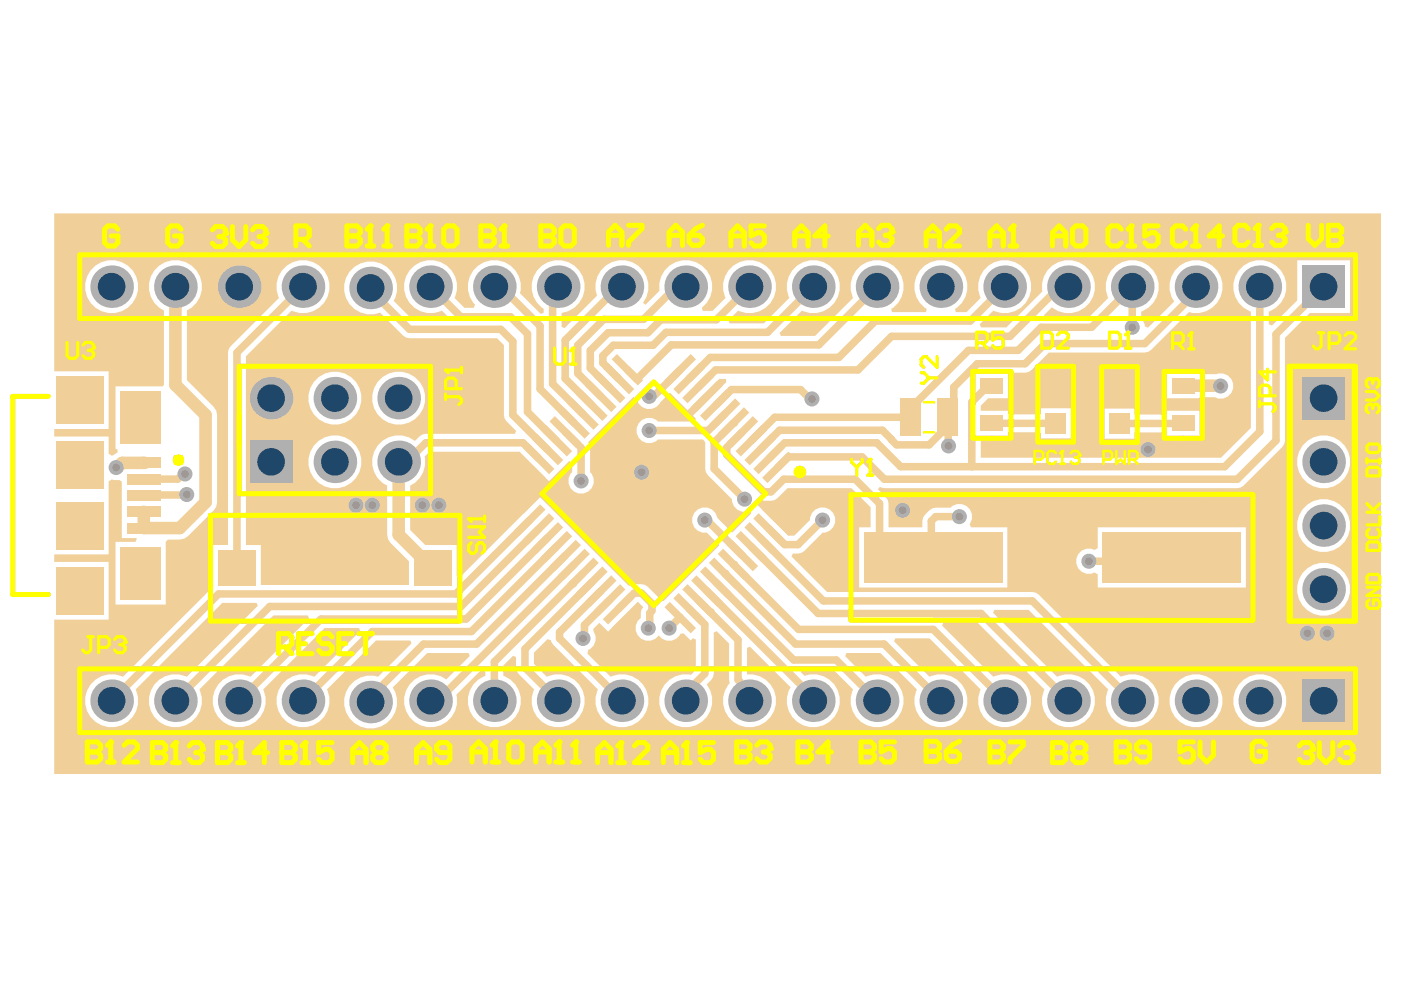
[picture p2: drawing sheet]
<svg xmlns="http://www.w3.org/2000/svg" width="297mm" height="210mm" viewBox="0 0 297 210" stroke-linecap="round" stroke-linejoin="round" font-family="sans-serif">
<g fill="#f0cf99">
<path d="M90 96.8l1.1-1h19l6.3 6.2 4.3-4.2 .6 .2v2.1a2.68 2.68 0 0 0 0 3.8 2.68 2.68 0 0 0 3.8 0 2.68 2.68 0 0 0 0-3.8v-5.2l-.1-.7-.3-.4 9.6-9.6 .7 .3a2.67 2.67 0 0 0 2.2 2.2 2.67 2.67 0 0 0 2.8-1.5l2-1.9 3.8 3.7 6.7-6.7h1.4l.1 .8-7.1 7 .6 .7-.2 .6h-7.8a2.68 2.68 0 0 0-3.8 0 2.68 2.68 0 0 0 0 3.8 2.68 2.68 0 0 0 3.8 0h9.6l.4 .6v5.6l.2 .7 .4 .6 5.1 5.2a2.6 2.6 0 0 0 3.7 2.4l.4 .6-4.1 4-3.1-3.1a2.7 2.7 0 0 0-3.1-2.2 2.7 2.7 0 0 0-2.2 3.1 2.7 2.7 0 0 0 3.1 2.2l2.6 2.7-11.8 11.8-.7-.1-.4-.7-2.3-2.2a3.9 3.9 0 0 0-3.9-.2l-18.9-18.8-17 17-.7-.2v-6.6h-6.6l-3.2-3.2v-9.4a5.5 5.5 0 0 0 3-6.2z"/>
<path d="M11.5 45.2h281.3v118.9h-281.3v-32.7h11.5v-12.3h-11.5v-1.6h11.5v-15.4l.7-.5 .4 .2 1.2-.1 .5 .4v12h3.1l.1 .1-.3 .7h-4.2v13.3h10.6v-13.3l.5-.5h2.5l.9-.2 .8-.5 5.5-5.5 .5-.8 .2-.9v-18.5l-.2-.9-.5-.8-5.7-5.7v-14.8a5.6 5.6 0 0 0 2-8.5 5.6 5.6 0 0 0-8.8 0 5.6 5.6 0 0 0 1.9 8.5v15.8l-.2 .3h-10v13.3h.4l.1 .7-1.3 .7-.7-.4v-3.6h-11.5v-1.6h11.5v-12.3h-11.5zM18 60.8a5.7 5.7 0 0 0 11.3 0 5.7 5.7 0 0 0-11.3 0zM59.8 57.4a5.5 5.5 0 0 0-.6 5.8l-10.3 10.2-.4 .6-.2 .8v40.8h-3.1v8.9l-19.1 19a5.6 5.6 0 0 0-8 4.3 5.6 5.6 0 0 0 6.4 6.4 5.6 5.6 0 0 0 4.2-8l18.4-18.4h7.3l.3 .7-15.1 15a5.6 5.6 0 0 0-8 4.3 5.6 5.6 0 0 0 6.4 6.4 5.6 5.6 0 0 0 4.3-8l15.7-15.7h7.3l.2 .6-12.4 12.4a5.6 5.6 0 0 0-8 4.3 5.6 5.6 0 0 0 6.4 6.4 5.6 5.6 0 0 0 4.3-8l13.1-13.1h7.2l.3 .7-9.8 9.7a5.6 5.6 0 0 0-7.9 4.3 5.6 5.6 0 0 0 6.4 6.4 5.6 5.6 0 0 0 4.2-8l10.4-10.4h7.3l.2 .6-7 7.1a5.6 5.6 0 0 0-7.2 5.4 5.6 5.6 0 0 0 7.2 5.3 5.6 5.6 0 0 0 3.1-8.4l7.3-7.3h8.7l.3 .6-5 5a5.6 5.6 0 0 0-8.6 2.5 5.6 5.6 0 0 0 4.9 7.6 5.6 5.6 0 0 0 5.8-6.9l5.6-5.5 .6 .2v1.3l-.2 .1a5.6 5.6 0 0 0-2.4 8.7 5.6 5.6 0 0 0 9-.2 5.6 5.6 0 0 0-2.6-8.6v-2.2l2.1-2.1 .6 .3v2.3l.2 .7 .4 .6 3.3 3.3-.2 .2a5.6 5.6 0 0 0 4.5 7.8 5.6 5.6 0 0 0 6.3-6.5 5.6 5.6 0 0 0-8-4.2l-2.7-2.7v-2.4l2.9-2.9 .7 .2 .5 1 9.5 9.5-.1 .2a5.6 5.6 0 0 0 4.4 7.8 5.6 5.6 0 0 0 6.3-6.5 5.6 5.6 0 0 0-7.9-4.2l-5-4.9 .2-.8a2.63 2.63 0 0 0 1.1-4v-.5l1.3-1.2 1.8 1.8 6.3-6.2 1.1 1.1-.3 .5-.1 1.7-.7 .7a2.71 2.71 0 0 0 .7 3.7 2.71 2.71 0 0 0 3.8-.7 2.66 2.66 0 0 0 4.5-.3l.7-.1 1.5 1.5 .5-.5 .6 .3v6.5l-1 1a5.6 5.6 0 0 0-6.7 6.1 5.6 5.6 0 0 0 7.7 4.6 5.6 5.6 0 0 0 2.3-8.7l1.4-1.5 .1-.8v-8.7l.7-.3 2.6 2.7v7.6l.1 .8a5.6 5.6 0 0 0 1.8 8.7 5.6 5.6 0 0 0 8-4 5.6 5.6 0 0 0-6.1-6.6v-5.6l.6-.3 8.6 8.6-.4 .7a5.6 5.6 0 0 0 4.3 7.8 5.6 5.6 0 0 0 6.5-6.1 5.6 5.6 0 0 0-7.4-4.8l-.9-.8 .3-.7h6.5l4.4 4.4a5.6 5.6 0 0 0 4.2 7.9 5.6 5.6 0 0 0 6.4-6.3 5.6 5.6 0 0 0-7.9-4.3l-4.4-4.4 .3-.6h7.2l7.7 7.7a5.6 5.6 0 0 0 4.3 7.9 5.6 5.6 0 0 0 6.3-6.3 5.6 5.6 0 0 0-7.9-4.3l-7.6-7.5 .3-.7h7.3l10.8 10.9a5.6 5.6 0 0 0 4.3 7.9 5.6 5.6 0 0 0 6.4-6.3 5.6 5.6 0 0 0-8-4.3l-10.9-10.9 .3-.6h7.2l14.3 14.2a5.6 5.6 0 0 0 4.2 7.9 5.6 5.6 0 0 0 6.4-6.3 5.6 5.6 0 0 0-8-4.3l-13.5-13.6 .2-.6h7.3l16.9 16.9a5.6 5.6 0 0 0 4.2 7.9 5.6 5.6 0 0 0 6.4-6.3 5.6 5.6 0 0 0-7.9-4.3l-17.5-17.4-.6-.4-.7-.2h-43.5l-7.6-7.5 .3-.6 1.8-.2 .6-.4 3.9-3.9a2.68 2.68 0 0 0 2.7-2.7 2.68 2.68 0 0 0-2.7-2.6 2.68 2.68 0 0 0-2.7 2.6l-3.3 3.4h-1.2l-6.7-6.6 .1-.7 .6-.3a5.6 5.6 0 0 0 3 0l.6-.4 2.2-2.1h13.5l4.1 4.1v4.2h-2.4v12.8h31.4v-12.8h-7.7l-.2-.8a2.68 2.68 0 0 0-.5-3.5 2.68 2.68 0 0 0-3.7 .1h-3.1l-.7 .2a3.7 3.7 0 0 0-2.1 4h-7.2v-5l-.2-.8-.4-.6-1.7-1.7 .5-.5 .9 .3h74.8l.8-.1 .6-.5 8.2-8.1 .4-.7 .1-.7v-21.8l5.3-5.2h8.5v-11.2h-11.2v8.5l-5.3 5.3-.7-.3v-2.6l.3-.1a5.6 5.6 0 0 0 2.3-8.7 5.6 5.6 0 0 0-9 .2 5.6 5.6 0 0 0 2.6 8.6v24.6l-6.3 6.4h-51v-4.7h5.9v-.7h6.8v1.2h6.4v-6.3h-6.4v1.3h-6.8v-.8h-5.9v-1.1l1.6-1.6h4.3v-5.3l4.3-.2 .6-.4 3.7-3.8h20.3l.7-.1 .7-.4 8-8a5.6 5.6 0 0 0 7.1-5.6 5.6 5.6 0 0 0-7.4-5.2 5.6 5.6 0 0 0-2.8 8.5l-5.6 5.6-.7-.3-.4-1.3-.3-.4v-1.4a5.6 5.6 0 0 0 3.3-7.4 5.6 5.6 0 0 0-7.5-3.1 5.6 5.6 0 0 0-2.8 7.6l-4.4 4.3h-9l-.3-.7 1.7-1.6a5.6 5.6 0 0 0 8.7-2.2 5.6 5.6 0 0 0-4.5-7.8 5.6 5.6 0 0 0-6.2 6.6l-7.6 7.6h-5.4l-.3-.7 2.9-2.9a5.6 5.6 0 0 0 8-4.2 5.6 5.6 0 0 0-6.4-6.4 5.6 5.6 0 0 0-4.3 8l-3 3h-2.2l-.2-.7 .4-.3a5.6 5.6 0 0 0 .7-8.3 5.6 5.6 0 0 0-8.4 .3 5.6 5.6 0 0 0 1.3 8.3l-.2 .7h-7.2l-.1-.7 .4-.3a5.6 5.6 0 0 0 1.3-7.5 5.6 5.6 0 0 0-7.5-1.8 5.6 5.6 0 0 0-2.3 7.3l-8.1 8h-7.3l-.2-.6 4.7-4.8a5.6 5.6 0 0 0 8-4.2 5.6 5.6 0 0 0-6.4-6.4 5.6 5.6 0 0 0-4.2 8l-5.4 5.4h-7.3l-.3-.7 2.1-2.1a5.6 5.6 0 0 0 8-4.2 5.6 5.6 0 0 0-6.4-6.4 5.6 5.6 0 0 0-4.3 8l-2.7 2.7h-2.1l-.2-.7a5.6 5.6 0 0 0-1.3-9.7 5.6 5.6 0 0 0-7.7 6.1l-3 3-.5-.4a5.6 5.6 0 0 0-3.6-9 5.6 5.6 0 0 0-6.1 7.5l-6.9 6.9-.6-.3v-2.9a5.6 5.6 0 0 0 4.5-7.9 5.6 5.6 0 0 0-8.8-2 5.6 5.6 0 0 0 .5 9v.8l-.7 .3-4.4-4.4 .2-.7a5.6 5.6 0 0 0-7.3-6.1 5.6 5.6 0 0 0-2.4 9.2l-.3 .7h-1.9l-2.1-2.1 .1-.3a5.6 5.6 0 0 0-4.5-7.8 5.6 5.6 0 0 0-6.2 6.5 5.6 5.6 0 0 0 7.9 4.2l1.4 1.5-.2 .6h-7.3l-4.1-4.1a5.6 5.6 0 0 0-3.8-8.2 5.6 5.6 0 0 0-6.8 5.9 5.6 5.6 0 0 0 7.7 4.8l4.9 4.9 .6 .4 .7 .1h18.6l1.4 1.5v14.8l.2 .7 .4 .6 2 2.1-.2 .6h-18.9l-.8 .1-1.5 1.4a5.6 5.6 0 0 0-8.2 1.4 5.6 5.6 0 0 0 2.3 8.1v10.4l.2 .9 .5 .8 3.9 3.9v5h-31.4v-8.4h-3.2v-40l9.8-9.8a5.6 5.6 0 0 0 7.3-2.3 5.6 5.6 0 0 0-1.9-7.5 5.6 5.6 0 0 0-7.5 1.4zM247.4 79.1v5.3h6.9v-.2h3.3a2.68 2.68 0 0 0 3.9-2.2 2.68 2.68 0 0 0-3.6-2.7h-3.6v-.2zM78.9 84.4a5.6 5.6 0 0 0 11.3 0 5.6 5.6 0 0 0-11.3 0zM65.4 84.4a5.6 5.6 0 0 0 11.2 0 5.6 5.6 0 0 0-11.2 0zM234.2 86.6v6.4h6.3v-1.3h6.9v.7h6.9v-5.3h-6.9v.8h-6.9v-1.3zM275 97.9a5.7 5.7 0 0 0 11.3 0 5.7 5.7 0 0 0-11.3 0zM65.4 97.9a5.6 5.6 0 0 0 11.2 0 5.6 5.6 0 0 0-11.2 0zM232.7 111.8v4.4l-.6 .4a2.68 2.68 0 0 0-4 2.4 2.68 2.68 0 0 0 4 2.4l.6 .4v2.8h31.5v-12.8zM275 111.4a5.7 5.7 0 0 0 11.3 0 5.7 5.7 0 0 0-11.3 0zM275 124.9a5.7 5.7 0 0 0 11.3 0 5.7 5.7 0 0 0-11.3 0zM261.5 148.6a5.6 5.6 0 0 0 11.2 0 5.6 5.6 0 0 0-11.2 0zM247.9 148.6a5.6 5.6 0 0 0 11.3 0 5.6 5.6 0 0 0-11.3 0z"/>
</g>
<path d="M39.2 100.5h-.4l-1.1 1.1h-7.2M39.6 104.8l-9.1 .3" fill="none" stroke="#f0cf99" stroke-width="1.6"/>
<path d="M25.9 98.1h4.6" fill="none" stroke="#f0cf99" stroke-width="2.7"/>
<circle cx="30.5" cy="98.1" r="1.33" fill="#f0cf99"/>
<path d="M37.2 60.8v20.8l6.4 6.4v18.5l-5.5 5.5h-7.6v-3.5M25.9 98.1l-1 1h-.3M84.5 97.9v15.5l7 6.9h.3M250.9 81.8h7.9" fill="none" stroke="#f0cf99" stroke-width="2.7"/>
<path d="M186 60.8l-12.4 12.3h-31.3l-7.3 7.3M280.6 60.8l-10.1 10.1v22.5l-8.2 8.2h-74.8l-4.7-4.7h-15.7l-2.2 2.2M114.2 97.2l-3.3-3.3h-20.6l-4.1 4h-1.7M172.1 84.6h-.4l-2-2h-14.6l-3.3 3.3M174.4 110.3l-5.2 5.2h-2.8l-3.3-3.3M131.1 129.1l3.4-3.3h1.5l2.2 2.2v1.5l-.4 .5v2.9l-.3 .3" fill="none" stroke="#f0cf99" stroke-width="1.6"/>
<circle cx="135" cy="80.4" r=".8" fill="#f0cf99"/>
<path d="M133 78.4l2 2M153.6 121.6l15.1 15h18.7l12.1 12" fill="none" stroke="#f0cf99" stroke-width="1.6"/>
<circle cx="153.6" cy="121.6" r=".8" fill="#f0cf99"/>
<path d="M118.3 60.8l-1.1 1.1v19.5l6.4 6.4M155.5 119.7l13.8 13.7" fill="none" stroke="#f0cf99" stroke-width="1.6"/>
<circle cx="155.5" cy="119.7" r=".8" fill="#f0cf99"/>
<path d="M104.8 60.8h1.4l8.3 8.3v13.4l7.2 7.2M131.9 60.8h-.7l-11.4 11.3v8.2l5.7 5.6M144.2 78.4l-5.3 5.3h-1l-.3 .3M172.4 60.8l-9.7 9.7h-21.5l-2.7 2.7h-8.5l-2.2 2.2v1.6l3.3 3.3M114.2 112.2l-16.5 16.4h-40.5l-20 20M116.1 114l-17.3 17.2h-30.7l-17.4 17.4M119.8 117.8l-18.8 18.8h-11.2l-12 12M121.7 119.7l-28.9 28.9h-1.5M146.1 129.1l3.3 3.3v10.4l-4 4.1v1.7M151.8 123.4l16.5 16.5h9l8.7 8.7M169.3 133.4h28.6l15.1 15.2" fill="none" stroke="#f0cf99" stroke-width="1.6"/>
<circle cx="150.5" cy="129.7" r=".8" fill="#f0cf99"/>
<path d="M121.4 123.8l-16.6 16.5v8.3M148 127.2l8.5 8.5v8.4l2.4 2.5v2" fill="none" stroke="#f0cf99" stroke-width="1.6"/>
<circle cx="121.4" cy="123.8" r=".8" fill="#f0cf99"/>
<g fill="none" stroke="#f0cf99" stroke-width="1.6">
<path d="M64.2 60.8l-14 14v45.5M91.3 60.8l6.4 6.4h10.5l3.6 3.6v16.5l6.2 6.1M108.7 72.4v15.6l7.4 7.3M145.4 60.8h-2l-7 6.9h-8.4l-5.5 5.5v6l4.9 4.8M158.9 60.8l-7 7h-11.8l-2.7 2.7h-8.5l-3.7 3.8v3.8l4.1 4.1M213 60.8l-7.3 7.3h-20.1l-7.7 7.7h-27.3l-4.5 4.5M215.8 74.3h-10.5l-12.3 12.3M226.5 60.8h-1.8l-10.5 10.5h-25.2l-7.1 7.1h-30.2l-3.7 3.8M240.1 60.8v8.6M253.6 62l-10.9 10.8h-21.1l-4.3 4.3h-10.1l-5 5v5.1l-1.2 1.3M267.1 60.8v30.7l-7.4 7.4h-68.7l-5.1-5h-19.5M153.6 87.8l-3.4 3.5h-12.6"/>
<path d="M155.5 89.7l-4.1 4.1v5.6l6.5 6.4M157.4 91.6l-3.3 3.3v1.5l7.9 7.9h1.5l2.7-2.7h15.1l5.2 5.2v6.9l4.5 4.5h6.9l-.4-.4v-7.3l.9-1h5M165.3 91.2h21.8l1.9 1.9M193 88.5h-28.7l-5 4.9M201 90.3l-4 4h-6.9l-1.1-1.1M201 90.3l.1 4.2M210.3 81.8h-.8l-3.5 3.4 .1 13.7M250.9 89.8h-13.5M112.3 110.3l-15.7 15.6h-50.3l-22.6 22.7M118 115.9l-18.1 18h-21l-14.7 14.7M159.3 115.9l14.2 14.2h34.5l18.5 18.5M161.2 114l13.4 13.4h44.3l21.2 21.2"/>
<path d="M248.4 118.2l-.8 .8h-16.7M123.6 121.6l-2.2 2.2M149.9 125.3l22.5 22.5v.8"/>
</g>
<circle cx="155.5" cy="89.7" r=".8" fill="#f0cf99"/>
<path d="M240.1 60.8l-8.7 8.6h-10.7l-4.9 4.9M253.6 60.8v1.2M165.3 91.2l-4.1 4.1M166.4 93.9l-3.3 3.3M189 93.1v.1M193 86.6v1.9M201 88.5v1.8M210.3 89.8h13.5" fill="none" stroke="#f0cf99" stroke-width="1.6"/>
<circle cx="210.3" cy="89.8" r=".8" fill="#f0cf99"/>
<path d="M237.4 89.8h.1M144.2 130.9l-2.3 2.3" fill="none" stroke="#f0cf99" stroke-width="1.6"/>
<circle cx="141.9" cy="133.2" r=".8" fill="#f0cf99"/>
<path d="M77.8 60.8l9 9h19.4l2.5 2.6M119.8 91.6l3.4 3.3v7.1M149.4 110.3l.3 .3h.5l7.2 7.2M125.5 123.4l-14.2 14.2v4l7 7M127.4 125.3l-8.8 8.7v1.4l13.3 13.2M129.3 127.2l-5.4 5.3v2.6l-.3 .3M144.2 130.9v.1" fill="none" stroke="#f0cf99" stroke-width="1.6"/>
<circle cx="39.2" cy="100.5" r="1.6" fill="#b0b0b0"/>
<circle cx="39.2" cy="100.5" r=".8" fill="#a6968d"/>
<circle cx="39.6" cy="104.8" r="1.6" fill="#b0b0b0"/>
<circle cx="39.6" cy="104.8" r=".8" fill="#a6968d"/>
<circle cx="24.6" cy="99.1" r="1.6" fill="#b0b0b0"/>
<circle cx="24.6" cy="99.1" r=".8" fill="#a6968d"/>
<circle cx="172.1" cy="84.6" r="1.6" fill="#b0b0b0"/>
<circle cx="172.1" cy="84.6" r=".8" fill="#a6968d"/>
<circle cx="137.5" cy="133.2" r="1.6" fill="#b0b0b0"/>
<circle cx="137.5" cy="133.2" r=".8" fill="#a6968d"/>
<circle cx="258.8" cy="81.8" r="1.6" fill="#b0b0b0"/>
<circle cx="258.8" cy="81.8" r=".8" fill="#a6968d"/>
<circle cx="174.4" cy="110.3" r="1.6" fill="#b0b0b0"/>
<circle cx="174.4" cy="110.3" r=".8" fill="#a6968d"/>
<circle cx="191.4" cy="108.2" r="1.6" fill="#b0b0b0"/>
<circle cx="191.4" cy="108.2" r=".8" fill="#a6968d"/>
<circle cx="136" cy="100.1" r="1.6" fill="#b0b0b0"/>
<circle cx="136" cy="100.1" r=".8" fill="#a6968d"/>
<circle cx="243.4" cy="95.3" r="1.6" fill="#b0b0b0"/>
<circle cx="243.4" cy="95.3" r=".8" fill="#a6968d"/>
<circle cx="93" cy="107.1" r="1.6" fill="#b0b0b0"/>
<circle cx="93" cy="107.1" r=".8" fill="#a6968d"/>
<circle cx="89.5" cy="107.1" r="1.6" fill="#b0b0b0"/>
<circle cx="89.5" cy="107.1" r=".8" fill="#a6968d"/>
<circle cx="75.5" cy="107.1" r="1.6" fill="#b0b0b0"/>
<circle cx="75.5" cy="107.1" r=".8" fill="#a6968d"/>
<circle cx="78.9" cy="107.1" r="1.6" fill="#b0b0b0"/>
<circle cx="78.9" cy="107.1" r=".8" fill="#a6968d"/>
<circle cx="281.4" cy="134.3" r="1.6" fill="#b0b0b0"/>
<circle cx="281.4" cy="134.3" r=".8" fill="#a6968d"/>
<circle cx="277.2" cy="134.3" r="1.6" fill="#b0b0b0"/>
<circle cx="277.2" cy="134.3" r=".8" fill="#a6968d"/>
<circle cx="137.6" cy="84" r="1.6" fill="#b0b0b0"/>
<circle cx="137.6" cy="84" r=".8" fill="#a6968d"/>
<circle cx="137.6" cy="91.3" r="1.6" fill="#b0b0b0"/>
<circle cx="137.6" cy="91.3" r=".8" fill="#a6968d"/>
<circle cx="157.9" cy="105.8" r="1.6" fill="#b0b0b0"/>
<circle cx="157.9" cy="105.8" r=".8" fill="#a6968d"/>
<circle cx="203.4" cy="109.5" r="1.6" fill="#b0b0b0"/>
<circle cx="203.4" cy="109.5" r=".8" fill="#a6968d"/>
<circle cx="240.1" cy="69.4" r="1.6" fill="#b0b0b0"/>
<circle cx="240.1" cy="69.4" r=".8" fill="#a6968d"/>
<circle cx="201.1" cy="94.5" r="1.6" fill="#b0b0b0"/>
<circle cx="201.1" cy="94.5" r=".8" fill="#a6968d"/>
<circle cx="230.9" cy="119" r="1.6" fill="#b0b0b0"/>
<circle cx="230.9" cy="119" r=".8" fill="#a6968d"/>
<circle cx="141.9" cy="133.2" r="1.6" fill="#b0b0b0"/>
<circle cx="141.9" cy="133.2" r=".8" fill="#a6968d"/>
<circle cx="123.6" cy="135.4" r="1.6" fill="#b0b0b0"/>
<circle cx="123.6" cy="135.4" r=".8" fill="#a6968d"/>
<circle cx="149.4" cy="110.3" r="1.6" fill="#b0b0b0"/>
<circle cx="149.4" cy="110.3" r=".8" fill="#a6968d"/>
<circle cx="123.2" cy="102" r="1.6" fill="#b0b0b0"/>
<circle cx="123.2" cy="102" r=".8" fill="#a6968d"/>
<circle cx="23.7" cy="148.6" r="4.5" fill="#b0b0b0"/>
<circle cx="23.7" cy="148.6" r="2.93" fill="#1f4769"/>
<circle cx="23.7" cy="60.8" r="4.5" fill="#b0b0b0"/>
<circle cx="23.7" cy="60.8" r="2.93" fill="#1f4769"/>
<circle cx="37.2" cy="148.6" r="4.5" fill="#b0b0b0"/>
<circle cx="37.2" cy="148.6" r="2.93" fill="#1f4769"/>
<circle cx="37.2" cy="60.8" r="4.5" fill="#b0b0b0"/>
<circle cx="37.2" cy="60.8" r="2.93" fill="#1f4769"/>
<circle cx="50.7" cy="148.6" r="4.5" fill="#b0b0b0"/>
<circle cx="50.7" cy="148.6" r="2.93" fill="#1f4769"/>
<circle cx="50.7" cy="60.8" r="4.5" fill="#b0b0b0"/>
<circle cx="50.7" cy="60.8" r="2.93" fill="#1f4769"/>
<circle cx="57.5" cy="84.4" r="4.5" fill="#b0b0b0"/>
<circle cx="57.5" cy="84.4" r="2.93" fill="#1f4769"/>
<path d="M53 93.4h9v9h-9z" fill-rule="evenodd" fill="#b0b0b0"/>
<circle cx="57.5" cy="97.9" r="2.93" fill="#1f4769"/>
<circle cx="64.2" cy="60.8" r="4.5" fill="#b0b0b0"/>
<circle cx="64.2" cy="60.8" r="2.93" fill="#1f4769"/>
<circle cx="64.2" cy="148.6" r="4.5" fill="#b0b0b0"/>
<circle cx="64.2" cy="148.6" r="2.93" fill="#1f4769"/>
<circle cx="71" cy="97.9" r="4.5" fill="#b0b0b0"/>
<circle cx="71" cy="97.9" r="2.93" fill="#1f4769"/>
<circle cx="71" cy="84.4" r="4.5" fill="#b0b0b0"/>
<circle cx="71" cy="84.4" r="2.93" fill="#1f4769"/>
<circle cx="78.6" cy="61" r="4.5" fill="#b0b0b0"/>
<circle cx="78.6" cy="61.1" r="2.93" fill="#1f4769"/>
<circle cx="78.6" cy="148.8" r="4.5" fill="#b0b0b0"/>
<circle cx="78.6" cy="148.8" r="2.93" fill="#1f4769"/>
<circle cx="84.5" cy="97.9" r="4.5" fill="#b0b0b0"/>
<circle cx="84.5" cy="97.9" r="2.93" fill="#1f4769"/>
<circle cx="84.5" cy="84.4" r="4.5" fill="#b0b0b0"/>
<circle cx="84.5" cy="84.4" r="2.93" fill="#1f4769"/>
<circle cx="91.3" cy="60.8" r="4.5" fill="#b0b0b0"/>
<circle cx="91.3" cy="60.8" r="2.93" fill="#1f4769"/>
<circle cx="91.3" cy="148.6" r="4.5" fill="#b0b0b0"/>
<circle cx="91.3" cy="148.6" r="2.93" fill="#1f4769"/>
<circle cx="104.8" cy="60.8" r="4.5" fill="#b0b0b0"/>
<circle cx="104.8" cy="60.8" r="2.93" fill="#1f4769"/>
<circle cx="104.8" cy="148.6" r="4.5" fill="#b0b0b0"/>
<circle cx="104.8" cy="148.6" r="2.93" fill="#1f4769"/>
<circle cx="118.3" cy="148.6" r="4.5" fill="#b0b0b0"/>
<circle cx="118.3" cy="148.6" r="2.93" fill="#1f4769"/>
<circle cx="118.3" cy="60.8" r="4.5" fill="#b0b0b0"/>
<circle cx="118.3" cy="60.8" r="2.93" fill="#1f4769"/>
<circle cx="131.9" cy="60.8" r="4.5" fill="#b0b0b0"/>
<circle cx="131.9" cy="60.8" r="2.93" fill="#1f4769"/>
<circle cx="131.9" cy="148.6" r="4.5" fill="#b0b0b0"/>
<circle cx="131.9" cy="148.6" r="2.93" fill="#1f4769"/>
<circle cx="145.4" cy="60.8" r="4.5" fill="#b0b0b0"/>
<circle cx="145.4" cy="60.8" r="2.93" fill="#1f4769"/>
<circle cx="145.4" cy="148.6" r="4.5" fill="#b0b0b0"/>
<circle cx="145.4" cy="148.6" r="2.93" fill="#1f4769"/>
<circle cx="158.9" cy="60.8" r="4.5" fill="#b0b0b0"/>
<circle cx="158.9" cy="60.8" r="2.93" fill="#1f4769"/>
<circle cx="158.9" cy="148.6" r="4.5" fill="#b0b0b0"/>
<circle cx="158.9" cy="148.6" r="2.93" fill="#1f4769"/>
<circle cx="172.4" cy="60.8" r="4.5" fill="#b0b0b0"/>
<circle cx="172.4" cy="60.8" r="2.93" fill="#1f4769"/>
<circle cx="172.4" cy="148.6" r="4.5" fill="#b0b0b0"/>
<circle cx="172.4" cy="148.6" r="2.93" fill="#1f4769"/>
<circle cx="186" cy="148.6" r="4.5" fill="#b0b0b0"/>
<circle cx="186" cy="148.6" r="2.93" fill="#1f4769"/>
<circle cx="199.5" cy="148.6" r="4.5" fill="#b0b0b0"/>
<circle cx="199.5" cy="148.6" r="2.93" fill="#1f4769"/>
<circle cx="213" cy="148.6" r="4.5" fill="#b0b0b0"/>
<circle cx="213" cy="148.6" r="2.93" fill="#1f4769"/>
<circle cx="226.5" cy="148.6" r="4.5" fill="#b0b0b0"/>
<circle cx="226.5" cy="148.6" r="2.93" fill="#1f4769"/>
<circle cx="240.1" cy="148.6" r="4.5" fill="#b0b0b0"/>
<circle cx="240.1" cy="148.6" r="2.93" fill="#1f4769"/>
<circle cx="253.6" cy="148.6" r="4.5" fill="#b0b0b0"/>
<circle cx="253.6" cy="148.6" r="2.93" fill="#1f4769"/>
<path d="M276.1 144.1h9.1v9h-9.1z" fill-rule="evenodd" fill="#b0b0b0"/>
<circle cx="280.6" cy="148.6" r="2.93" fill="#1f4769"/>
<circle cx="267.1" cy="148.6" r="4.5" fill="#b0b0b0"/>
<circle cx="267.1" cy="148.6" r="2.93" fill="#1f4769"/>
<circle cx="280.6" cy="124.9" r="4.5" fill="#b0b0b0"/>
<circle cx="280.6" cy="124.9" r="2.93" fill="#1f4769"/>
<circle cx="280.6" cy="111.4" r="4.5" fill="#b0b0b0"/>
<circle cx="280.6" cy="111.4" r="2.93" fill="#1f4769"/>
<circle cx="280.6" cy="97.9" r="4.5" fill="#b0b0b0"/>
<circle cx="280.6" cy="97.9" r="2.93" fill="#1f4769"/>
<path d="M276.1 79.9h9.1v9h-9.1z" fill-rule="evenodd" fill="#b0b0b0"/>
<circle cx="280.6" cy="84.4" r="2.93" fill="#1f4769"/>
<circle cx="186" cy="60.8" r="4.5" fill="#b0b0b0"/>
<circle cx="186" cy="60.8" r="2.93" fill="#1f4769"/>
<circle cx="199.5" cy="60.8" r="4.5" fill="#b0b0b0"/>
<circle cx="199.5" cy="60.8" r="2.93" fill="#1f4769"/>
<circle cx="213" cy="60.8" r="4.5" fill="#b0b0b0"/>
<circle cx="213" cy="60.8" r="2.93" fill="#1f4769"/>
<circle cx="226.5" cy="60.8" r="4.5" fill="#b0b0b0"/>
<circle cx="226.5" cy="60.8" r="2.93" fill="#1f4769"/>
<circle cx="240.1" cy="60.8" r="4.5" fill="#b0b0b0"/>
<circle cx="240.1" cy="60.8" r="2.93" fill="#1f4769"/>
<circle cx="253.6" cy="60.8" r="4.5" fill="#b0b0b0"/>
<circle cx="253.6" cy="60.8" r="2.93" fill="#1f4769"/>
<path d="M276.1 56.3h9.1v9h-9.1z" fill-rule="evenodd" fill="#b0b0b0"/>
<circle cx="280.6" cy="60.8" r="2.93" fill="#1f4769"/>
<circle cx="267.1" cy="60.8" r="4.5" fill="#b0b0b0"/>
<circle cx="267.1" cy="60.8" r="2.93" fill="#1f4769"/>
<g fill="#f0cf99">
<path d="M161.6 101.3l5.5-5.6 1.2 1.2-5.6 5.5z" fill-rule="evenodd"/>
<path d="M159.7 99.4l5.6-5.5 1.1 1.1-5.6 5.5z" fill-rule="evenodd"/>
<path d="M157.8 97.5l5.6-5.5 1.1 1.1-5.5 5.6z" fill-rule="evenodd"/>
<path d="M155.9 95.7l5.6-5.6 1.1 1.1-5.5 5.6z" fill-rule="evenodd"/>
<path d="M154.1 93.8l5.5-5.6 1.1 1.2-5.5 5.5z" fill-rule="evenodd"/>
<path d="M152.2 91.9l5.5-5.6 1.2 1.2-5.6 5.5z" fill-rule="evenodd"/>
<path d="M150.3 90l5.6-5.5 1.1 1.1-5.6 5.5z" fill-rule="evenodd"/>
<path d="M148.4 88.1l5.6-5.5 1.1 1.1-5.6 5.6z" fill-rule="evenodd"/>
<path d="M146.5 86.3l5.6-5.6 1.1 1.1-5.5 5.6z" fill-rule="evenodd"/>
<path d="M144.6 84.4l5.6-5.6 1.1 1.2-5.5 5.5z" fill-rule="evenodd"/>
<path d="M142.8 82.5l5.5-5.6 1.1 1.2-5.5 5.5z" fill-rule="evenodd"/>
<path d="M140.9 80.6l5.5-5.5 1.2 1.1-5.6 5.5z" fill-rule="evenodd"/>
<path d="M129.7 76.2l1.1-1.1 5.6 5.5-1.2 1.1z" fill-rule="evenodd"/>
<path d="M127.8 78.1l1.1-1.2 5.6 5.6-1.1 1.1z" fill-rule="evenodd"/>
<path d="M125.9 80l1.1-1.2 5.6 5.6-1.1 1.1z" fill-rule="evenodd"/>
<path d="M124 81.8l1.2-1.1 5.5 5.6-1.1 1.1z" fill-rule="evenodd"/>
<path d="M122.2 83.7l1.1-1.1 5.5 5.5-1.1 1.2z" fill-rule="evenodd"/>
<path d="M120.3 85.6l1.1-1.1 5.6 5.5-1.2 1.1z" fill-rule="evenodd"/>
<path d="M118.4 87.5l1.1-1.2 5.6 5.6-1.2 1.1z" fill-rule="evenodd"/>
<path d="M116.5 89.4l1.1-1.2 5.6 5.6-1.1 1.1z" fill-rule="evenodd"/>
<path d="M114.6 91.2l1.1-1.1 5.6 5.6-1.1 1.1z" fill-rule="evenodd"/>
<path d="M112.7 93.1l1.2-1.1 5.5 5.5-1.1 1.2z" fill-rule="evenodd"/>
<path d="M110.9 95l1.1-1.1 5.5 5.5-1.1 1.1z" fill-rule="evenodd"/>
<path d="M109 96.9l1.1-1.2 5.6 5.6-1.2 1.1z" fill-rule="evenodd"/>
<path d="M109 112.5l5.5-5.6 1.2 1.2-5.6 5.5z" fill-rule="evenodd"/>
<path d="M110.9 114.4l5.5-5.6 1.1 1.1-5.5 5.6z" fill-rule="evenodd"/>
<path d="M112.7 116.2l5.6-5.5 1.1 1.1-5.5 5.6z" fill-rule="evenodd"/>
<path d="M114.6 118.1l5.6-5.5 1.1 1.1-5.6 5.5z" fill-rule="evenodd"/>
<path d="M116.5 120l5.6-5.5 1.1 1.1-5.6 5.5z" fill-rule="evenodd"/>
<path d="M118.4 121.9l5.5-5.6 1.2 1.2-5.6 5.5z" fill-rule="evenodd"/>
<path d="M120.3 123.8l5.5-5.6 1.2 1.1-5.6 5.6z" fill-rule="evenodd"/>
<path d="M122.2 125.6l5.5-5.5 1.1 1.1-5.5 5.6z" fill-rule="evenodd"/>
<path d="M124 127.5l5.6-5.5 1.1 1.1-5.5 5.6z" fill-rule="evenodd"/>
<path d="M125.9 129.4l5.6-5.5 1.1 1.1-5.6 5.5z" fill-rule="evenodd"/>
<path d="M127.8 131.3l5.6-5.6 1.1 1.2-5.6 5.5z" fill-rule="evenodd"/>
<path d="M129.7 133.2l5.5-5.6 1.2 1.1-5.6 5.6z" fill-rule="evenodd"/>
<path d="M140.9 128.7l1.1-1.1 5.6 5.6-1.2 1.1z" fill-rule="evenodd"/>
<path d="M142.8 126.9l1.1-1.2 5.6 5.6-1.2 1.1z" fill-rule="evenodd"/>
<path d="M144.7 125l1.1-1.1 5.5 5.5-1.1 1.1z" fill-rule="evenodd"/>
<path d="M146.5 123.1l1.2-1.1 5.5 5.5-1.1 1.2z" fill-rule="evenodd"/>
<path d="M148.4 121.2l1.1-1.1 5.6 5.5-1.1 1.2z" fill-rule="evenodd"/>
<path d="M150.3 119.3l1.1-1.1 5.6 5.6-1.1 1.1z" fill-rule="evenodd"/>
<path d="M152.2 117.5l1.1-1.2 5.6 5.6-1.2 1.1z" fill-rule="evenodd"/>
<path d="M154.1 115.6l1.1-1.1 5.5 5.5-1.1 1.1z" fill-rule="evenodd"/>
<path d="M155.9 113.7l1.2-1.1 5.5 5.5-1.1 1.1z" fill-rule="evenodd"/>
<path d="M157.8 111.8l1.2-1.1 5.5 5.5-1.1 1.2z" fill-rule="evenodd"/>
<path d="M159.7 109.9l1.1-1.1 5.6 5.6-1.1 1.1z" fill-rule="evenodd"/>
<path d="M161.6 108.1l1.1-1.2 5.6 5.6-1.2 1.1z" fill-rule="evenodd"/>
<path d="M26.9 97.1h7.2v2.1h-7.2z" fill-rule="evenodd"/>
<path d="M26.9 107.4h7.2v2.2h-7.2z" fill-rule="evenodd"/>
<path d="M26.9 110.9h7.2v2.1h-7.2z" fill-rule="evenodd"/>
<path d="M26.9 100.5h7.2v2.2h-7.2z" fill-rule="evenodd"/>
<path d="M26.9 104h7.2v2.1h-7.2z" fill-rule="evenodd"/>
<path d="M11.8 120.2h10.2v10.1h-10.2z" fill-rule="evenodd"/>
<path d="M11.8 79.8h10.2v10.1h-10.2z" fill-rule="evenodd"/>
<path d="M11.8 106.4h10.2v10.1h-10.2z" fill-rule="evenodd"/>
<path d="M11.8 93.6h10.2v10.1h-10.2z" fill-rule="evenodd"/>
<path d="M25.6 116h8.5v11.1h-8.5z" fill-rule="evenodd"/>
<path d="M25.6 83h8.5v11.1h-8.5z" fill-rule="evenodd"/>
<path d="M248.5 88.2h4.8v3.2h-4.8z" fill-rule="evenodd"/>
<path d="M207.9 80.2h4.8v3.2h-4.8z" fill-rule="evenodd"/>
<path d="M248.5 80.2h4.8v3.2h-4.8z" fill-rule="evenodd"/>
<path d="M87.8 116.6h8v7.5h-8z" fill-rule="evenodd"/>
<path d="M221.7 79.7h4.3v4.2h-4.3z" fill-rule="evenodd"/>
<path d="M235.2 79.7h4.3v4.3h-4.3z" fill-rule="evenodd"/>
<path d="M207.9 88.2h4.8v3.2h-4.8z" fill-rule="evenodd"/>
<path d="M235.2 87.7h4.3v4.2h-4.3z" fill-rule="evenodd"/>
<path d="M221.7 87.6h4.3v4.3h-4.3z" fill-rule="evenodd"/>
<path d="M198.9 84.5h4.2v8h-4.2z" fill-rule="evenodd"/>
<path d="M190.9 84.5h4.2v8h-4.2z" fill-rule="evenodd"/>
<path d="M46.2 116.6h8v7.5h-8z" fill-rule="evenodd"/>
<path d="M233.8 112.9h29.3v10.6h-29.3z" fill-rule="evenodd"/>
<path d="M183.2 112.9h29.3v10.6h-29.3z" fill-rule="evenodd"/>
</g>
<g fill="none" stroke="#ff0" stroke-width="1.1">
<path d="M16.9 54h270.5v13.5h-270.5zM50.7 77.7h40.6v27h-40.6zM220 77.7h7.6v16h-7.4M220 77.8v15.9M233.6 77.7h7.5v16.1h-7.4M233.6 77.9v15.9M273.3 77.7h14.1v54h-14.1zM273.6 77.7v54M287.1 77.7v54M10.3 84h-7.6v42.1h7.6M206.2 92.9h8.2M206.2 92.8v-14.1h8.2v14.1"/>
<path d="M246.8 92.9h8.1M246.8 92.8v-14.1h8.1v14.1M44.6 109.3h52.9v22.4h-52.9zM114.9 104.7l23.7-23.7 23.7 23.7-23.7 23.7zM265.6 104.8l-85.2 .1v26.6l85.2 .1M265.7 104.9v26.6M16.9 141.8h270.5v13.5h-270.5z"/>
</g>
<path d="M195.9 91.7h2.2M195.9 85.3h2.2" fill="none" stroke="#ff0" stroke-width=".53"/>
<path d="M290.6 85.7h-.5l-.4 .5v.9l.4 .4" fill="none" stroke="#ff0" stroke-width=".68"/>
<circle cx="290.6" cy="85.7" r=".34" fill="#ff0"/>
<path d="M289.7 83h1.8l.9 .9-.9 .9h-1.8M290.6 85.7l.4 .5M290.6 80.3h-.5l-.4 .5v.9l.4 .4M291 86.2v.4M291 86.2l.5-.5h.4l.5 .5v.9l-.5 .4" fill="none" stroke="#ff0" stroke-width=".68"/>
<circle cx="290.6" cy="80.3" r=".34" fill="#ff0"/>
<g fill="none" stroke="#ff0" stroke-width=".68">
<path d="M289.8 99.5l.5-.4h1.8l.4 .4v1.4h-2.7zM289.8 94.6l.5-.5h1.8l.4 .5v.9l-.4 .4h-1.8l-.5-.4zM289.8 97.3v.9M289.8 97.7h2.7M290.6 80.3l.4 .5M291 80.8v.4M291 80.8l.5-.5h.4l.5 .5v.9l-.5 .4M292.5 97.3v.9M289.8 115.3l.5-.4h1.8l.4 .4v1.4h-2.7zM289.8 108.6h2.7M289.8 106.8l1.8 1.8M290.3 112.2l-.5 .4v.9l.5 .5h1.8l.4-.5v-.9l-.4-.4"/>
<path d="M292.5 109.5v1.8h-2.7M292.5 106.8l-1.3 1.3M289.8 124.5h2.7l-2.7 1.8h2.7M290.3 121.8h1.8l.4 .4v1.4h-2.7v-1.4zM290.3 127.2l-.5 .4v.9l.5 .5h1.8l.4-.5v-.9l-.4-.4h-.9v.9"/>
</g>
<path d="M219.4 97.4h1.3l.5-.4v-.9l-.5-.5h-1.3v2.7M223.9 96.1l-.5-.5h-.9l-.4 .5v1.8l.4 .4h.9l.5-.4M224.8 98.3h.9M225.2 95.6v2.7M234 97.4h1.3l.5-.4v-.9l-.5-.5h-1.3v2.7M236.7 95.6v2.7l.9-.9 .9 .9v-2.7M239.4 97.4h1.3l.5-.4v-.9l-.5-.5h-1.3v2.7M240.3 97.4l.9 .9" fill="none" stroke="#ff0" stroke-width=".54"/>
<circle cx="225.2" cy="95.6" r=".27" fill="#ff0"/>
<path d="M225.2 95.6l-.4 .5M227 96.1l.5-.5h.9l.4 .5v.4" fill="none" stroke="#ff0" stroke-width=".54"/>
<circle cx="228.8" cy="96.5" r=".27" fill="#ff0"/>
<path d="M227.9 97h.5M228.4 97l.4 .4v.5l-.4 .4h-.9l-.5-.4M228.8 96.5l-.4 .5" fill="none" stroke="#ff0" stroke-width=".54"/>
<path d="M25 48.6l-.7-.7h-1.4l-.7 .7v2.8l.7 .8h1.4l.7-.8v-1.4h-1.4M38.4 48.6l-.7-.7h-1.4l-.7 .7v2.8l.7 .8h1.4l.7-.8v-1.4h-1.4M45 48.7l.7-.7h1.4l.8 .7v.8" fill="none" stroke="#ff0" stroke-width="1.1"/>
<circle cx="47.9" cy="49.5" r=".53" fill="#ff0"/>
<path d="M46.4 50.2h.7M47.1 50.2l.8 .7v.7l-.8 .7h-1.4l-.7-.7M47.9 49.5l-.8 .7M49.3 48v2.9l1.4 1.4 1.4-1.4v-2.9M53.5 48.7l.7-.7h1.5l.7 .7v.8" fill="none" stroke="#ff0" stroke-width="1.1"/>
<circle cx="56.4" cy="49.5" r=".53" fill="#ff0"/>
<path d="M55 50.2h.7M55.7 50.2l.7 .7v.7l-.7 .7h-1.5l-.7-.7M56.4 49.5l-.7 .7M73.6 47.9v4.3h2.1l.7-.8v-.7l-.7-.7h-2.1" fill="none" stroke="#ff0" stroke-width="1.1"/>
<circle cx="73.6" cy="50" r=".53" fill="#ff0"/>
<path d="M73.6 47.9h2.1l.7 .7v.7l-.7 .7h-2.1M77.8 52.2h1.4M78.5 47.9v4.3" fill="none" stroke="#ff0" stroke-width="1.1"/>
<circle cx="78.5" cy="47.9" r=".53" fill="#ff0"/>
<path d="M78.5 47.9l-.7 .7M81.4 52.2h1.4M82.1 47.9v4.3" fill="none" stroke="#ff0" stroke-width="1.1"/>
<circle cx="82.1" cy="47.9" r=".53" fill="#ff0"/>
<path d="M82.1 47.9l-.7 .7M59.1 137.2h2.1l.7-.7v-1.4l-.7-.8h-2.1v4.3M60.5 137.2l1.4 1.4M63.3 136.5h1.4M66.2 134.3h-2.9v4.3h2.9M70.4 135.1l-.7-.8h-1.4l-.7 .8v.7l.7 .7h1.4l.7 .7v.7l-.7 .7h-1.4l-.7-.7M71.8 136.5h1.5M74.7 134.3h-2.9v4.3h2.9M76.1 134.3h2.8M77.5 134.3v4.3M275.5 158.2l.7-.8h1.4l.7 .8v.7" fill="none" stroke="#ff0" stroke-width="1.1"/>
<circle cx="278.3" cy="158.9" r=".53" fill="#ff0"/>
<path d="M276.9 159.6h.7M277.6 159.6l.7 .7v.7l-.7 .7h-1.4l-.7-.7M278.3 158.9l-.7 .7M279.7 157.4v2.9l1.5 1.4 1.4-1.4v-2.9M284 158.2l.7-.8h1.4l.7 .8v.7" fill="none" stroke="#ff0" stroke-width="1.1"/>
<circle cx="286.8" cy="158.9" r=".53" fill="#ff0"/>
<path d="M236.7 157.3v4.3h2.1l.7-.7v-.8l-.7-.7h-2.1M253 157.3h-2.8v2.1l1.4-.7h.7l.7 .7v1.5l-.7 .7h-1.4l-.7-.7M254.4 157.3v2.8l1.5 1.5 1.4-1.5v-2.8M268.3 157.9l-.7-.7h-1.4l-.7 .7v2.8l.7 .7h1.4l.7-.7v-1.4h-1.4M285.4 159.6h.7M286.1 159.6l.7 .7v.7l-.7 .7h-1.4l-.7-.7M286.8 158.9l-.7 .7" fill="none" stroke="#ff0" stroke-width="1.1"/>
<circle cx="236.7" cy="159.4" r=".53" fill="#ff0"/>
<path d="M223.1 157.4v4.3h2.2l.7-.7v-.7l-.7-.7h-2.2M236.7 157.3h2.1l.7 .7v.7l-.7 .7h-2.1M243.8 159.4h-2.2l-.7-.7v-.7l.7-.7h1.4l.8 .7v2.9l-.8 .7h-1.4l-.7-.7" fill="none" stroke="#ff0" stroke-width="1.1"/>
<circle cx="223.1" cy="159.6" r=".53" fill="#ff0"/>
<path d="M209.9 157.3v4.3h2.1l.7-.7v-.8l-.7-.7h-2.1M223.1 157.4h2.2l.7 .8v.7l-.7 .7h-2.2M228.1 159.6h1.4M228.1 159.6l-.7-.7v-.7l.7-.8h1.4l.7 .8v.7l-.7 .7M228.1 159.6l-.7 .7v.7l.7 .7h1.4l.7-.7v-.7l-.7-.7" fill="none" stroke="#ff0" stroke-width="1.1"/>
<circle cx="209.9" cy="159.4" r=".53" fill="#ff0"/>
<path d="M196.4 157.2v4.2h2.1l.7-.7v-.7l-.7-.7h-2.1M209.9 157.3h2.1l.7 .7v.7l-.7 .7h-2.1M214.1 157.3h2.9v.7l-2.9 2.9v.7" fill="none" stroke="#ff0" stroke-width="1.1"/>
<circle cx="196.4" cy="159.3" r=".53" fill="#ff0"/>
<path d="M182.6 157.3v4.3h2.1l.7-.7v-.8l-.7-.7h-2.1M196.4 157.2h2.1l.7 .7v.7l-.7 .7h-2.1M200.6 159.3h2.1l.8 .7v.7l-.8 .7h-1.4l-.7-.7zM203.5 157.2l-1.5 .7-1.4 1.4" fill="none" stroke="#ff0" stroke-width="1.1"/>
<circle cx="182.6" cy="159.4" r=".53" fill="#ff0"/>
<path d="M169.2 157.3v4.3h2.1l.7-.7v-.8l-.7-.7h-2.1M182.6 157.3h2.1l.7 .7v.7l-.7 .7h-2.1M189.6 157.3h-2.8v2.1l1.4-.7h.7l.7 .7v1.5l-.7 .7h-1.4l-.7-.7" fill="none" stroke="#ff0" stroke-width="1.1"/>
<circle cx="169.2" cy="159.4" r=".53" fill="#ff0"/>
<path d="M156.2 157.3v4.3h2.1l.7-.7v-.8l-.7-.7h-2.1M169.2 157.3h2.1l.7 .7v.7l-.7 .7h-2.1M176.3 159.4h-2.9l2.2-2.1v4.3" fill="none" stroke="#ff0" stroke-width="1.1"/>
<circle cx="156.2" cy="159.4" r=".53" fill="#ff0"/>
<path d="M156.2 157.3h2.1l.7 .7v.7l-.7 .7h-2.1M160.4 158l.8-.7h1.4l.7 .7v.7" fill="none" stroke="#ff0" stroke-width="1.1"/>
<circle cx="163.3" cy="158.7" r=".53" fill="#ff0"/>
<path d="M140.6 159.6h2.9M145.6 157.4v4.3M161.9 159.4h.7M162.6 159.4l.7 .7v.8l-.7 .7h-1.4l-.8-.7M163.3 158.7l-.7 .7M140.6 161.7v-2.8l1.5-1.5 1.4 1.5v2.8M144.9 161.7h1.4" fill="none" stroke="#ff0" stroke-width="1.1"/>
<circle cx="145.6" cy="157.4" r=".53" fill="#ff0"/>
<path d="M126.7 159.6h2.8M131.7 157.4v4.3M145.6 157.4l-.7 .8M151.3 157.4h-2.9v2.2l1.5-.7h.7l.7 .7v1.4l-.7 .7h-1.4l-.8-.7M126.7 161.7v-2.8l1.4-1.5 1.4 1.5v2.8M131 161.7h1.4" fill="none" stroke="#ff0" stroke-width="1.1"/>
<circle cx="131.7" cy="157.4" r=".53" fill="#ff0"/>
<path d="M113.6 159.4h2.8M118.6 157.3v4.3M131.7 157.4l-.7 .8M134.5 158.2l.7-.8h1.4l.8 .8v.7l-2.9 2.8h2.9M113.6 161.6v-2.9l1.4-1.4 1.4 1.4v2.9M117.8 161.6h1.5" fill="none" stroke="#ff0" stroke-width="1.1"/>
<circle cx="118.6" cy="157.3" r=".53" fill="#ff0"/>
<path d="M118.6 157.3l-.8 .7M122.1 157.3v4.3M121.4 161.6h1.4" fill="none" stroke="#ff0" stroke-width="1.1"/>
<circle cx="122.1" cy="157.3" r=".53" fill="#ff0"/>
<path d="M100.1 159.4h2.8M105 157.3v4.3M122.1 157.3l-.7 .7M100.1 161.6v-2.9l1.4-1.4 1.4 1.4v2.9M104.3 161.6h1.4" fill="none" stroke="#ff0" stroke-width="1.1"/>
<circle cx="105" cy="157.3" r=".53" fill="#ff0"/>
<path d="M59.8 157.4v4.3h2.1l.7-.7v-.7l-.7-.7h-2.1M74.8 159.6h2.8M79.7 159.6h1.5M79.7 159.6l-.7 .7v.7l.7 .7h1.5l.7-.7v-.7l-.7-.7M79.7 159.6l-.7-.7v-.7l.7-.8h1.5l.7 .8v.7l-.7 .7M88.3 159.6h2.8M95.4 159.6h-2.1l-.7-.7v-.7l.7-.8h1.4l.7 .8v2.8l-.7 .7h-1.4l-.7-.7M105 157.3l-.7 .7M107.9 158l.7-.7h1.4l.7 .7v2.9l-.7 .7h-1.4l-.7-.7zM74.8 161.7v-2.8l1.4-1.5 1.4 1.5v2.8M88.3 161.7v-2.8l1.4-1.5 1.4 1.5v2.8" fill="none" stroke="#ff0" stroke-width="1.1"/>
<circle cx="59.8" cy="159.6" r=".53" fill="#ff0"/>
<path d="M59.8 157.4h2.1l.7 .8v.7l-.7 .7h-2.1M64.7 157.4v4.3M64 161.7h1.4" fill="none" stroke="#ff0" stroke-width="1.1"/>
<circle cx="64.7" cy="157.4" r=".53" fill="#ff0"/>
<path d="M46.1 157.4v4.3h2.1l.7-.7v-.7l-.7-.7h-2.1M64.7 157.4l-.7 .8M70.4 157.4h-2.8v2.2l1.4-.7h.7l.7 .7v1.4l-.7 .7h-1.4l-.7-.7" fill="none" stroke="#ff0" stroke-width="1.1"/>
<circle cx="46.1" cy="159.6" r=".53" fill="#ff0"/>
<path d="M46.1 157.4h2.1l.7 .8v.7l-.7 .7h-2.1M51.1 157.4v4.3M50.4 161.7h1.4" fill="none" stroke="#ff0" stroke-width="1.1"/>
<circle cx="51.1" cy="157.4" r=".53" fill="#ff0"/>
<path d="M32.3 157.4v4.3h2.1l.7-.7v-.7l-.7-.7h-2.1M51.1 157.4l-.7 .8M56.7 159.6h-2.8l2.1-2.2v4.3" fill="none" stroke="#ff0" stroke-width="1.1"/>
<circle cx="32.3" cy="159.6" r=".53" fill="#ff0"/>
<path d="M32.3 157.4h2.1l.7 .8v.7l-.7 .7h-2.1M37.3 157.4v4.3M36.6 161.7h1.4" fill="none" stroke="#ff0" stroke-width="1.1"/>
<circle cx="37.3" cy="157.4" r=".53" fill="#ff0"/>
<path d="M37.3 157.4l-.7 .8M40.1 158.2l.7-.8h1.4l.8 .8v.7" fill="none" stroke="#ff0" stroke-width="1.1"/>
<circle cx="43" cy="158.9" r=".53" fill="#ff0"/>
<path d="M18.5 157.3v4.3h2.1l.7-.7v-.8l-.7-.7h-2.1M41.5 159.6h.7M42.2 159.6l.8 .7v.7l-.8 .7h-1.4l-.7-.7M43 158.9l-.8 .7" fill="none" stroke="#ff0" stroke-width="1.1"/>
<circle cx="18.5" cy="159.4" r=".53" fill="#ff0"/>
<path d="M18.5 157.3h2.1l.7 .7v.7l-.7 .7h-2.1M23.5 157.3v4.3M22.8 161.6h1.4" fill="none" stroke="#ff0" stroke-width="1.1"/>
<circle cx="23.5" cy="157.3" r=".53" fill="#ff0"/>
<path d="M277.4 47.8v2.8l1.4 1.4 1.4-1.4v-2.8M281.6 47.8v4.2h2.2l.7-.7v-.7l-.7-.7h-2.2M23.5 157.3l-.7 .7M26.3 158l.7-.7h1.4l.8 .7v.7l-2.9 2.9h2.9" fill="none" stroke="#ff0" stroke-width="1.1"/>
<circle cx="281.6" cy="49.9" r=".53" fill="#ff0"/>
<path d="M264.7 48.5l-.8-.7h-1.4l-.7 .7v2.8l.7 .7h1.4l.8-.7M266.1 52h1.4M266.8 47.8v4.2M281.6 47.8h2.2l.7 .7v.7l-.7 .7h-2.2" fill="none" stroke="#ff0" stroke-width="1.1"/>
<circle cx="266.8" cy="47.8" r=".53" fill="#ff0"/>
<path d="M266.8 47.8l-.7 .7M269.6 48.5l.7-.7h1.5l.7 .7v.7" fill="none" stroke="#ff0" stroke-width="1.1"/>
<circle cx="272.5" cy="49.2" r=".53" fill="#ff0"/>
<path d="M251.4 48.6l-.7-.7h-1.4l-.7 .7v2.8l.7 .8h1.4l.7-.8M252.8 52.2h1.4M253.5 47.9v4.3M271 49.9h.8M271.8 49.9l.7 .7v.7l-.7 .7h-1.5l-.7-.7M272.5 49.2l-.7 .7" fill="none" stroke="#ff0" stroke-width="1.1"/>
<circle cx="253.5" cy="47.9" r=".53" fill="#ff0"/>
<path d="M237.7 48.6l-.7-.7h-1.4l-.7 .7v2.8l.7 .8h1.4l.7-.8M239.2 52.2h1.4M239.9 47.9v4.3M253.5 47.9l-.7 .7M259.2 50h-2.8l2.1-2.1v4.3" fill="none" stroke="#ff0" stroke-width="1.1"/>
<circle cx="239.9" cy="47.9" r=".53" fill="#ff0"/>
<path d="M209.9 50h2.8M209.9 52.2v-2.9l1.4-1.4 1.4 1.4v2.9M214.1 52.2h1.5M214.8 47.9v4.3M223.1 52.2v-2.9l1.5-1.4 1.4 1.4v2.9M223.1 50h2.9M227.4 48.6l.7-.7h1.4l.7 .7v2.8l-.7 .8h-1.4l-.7-.8zM239.9 47.9l-.7 .7M245.5 47.9h-2.8v2.1l1.4-.7h.7l.7 .7v1.4l-.7 .8h-1.4l-.7-.8" fill="none" stroke="#ff0" stroke-width="1.1"/>
<circle cx="214.8" cy="47.9" r=".53" fill="#ff0"/>
<path d="M182 52v-2.8l1.4-1.4 1.5 1.4v2.8M182 49.9h2.9M186.3 48.5l.7-.7h1.4l.7 .7v.7M196.4 52.2v-2.9l1.4-1.4 1.4 1.4v2.9M196.4 50h2.8M200.6 48.6l.7-.7h1.4l.8 .7v.7l-2.9 2.9h2.9M214.8 47.9l-.7 .7" fill="none" stroke="#ff0" stroke-width="1.1"/>
<circle cx="189.1" cy="49.2" r=".53" fill="#ff0"/>
<g fill="none" stroke="#ff0" stroke-width="1.1">
<path d="M114.7 47.9v4.3h2.1l.7-.8v-.7l-.7-.7h-2.1M129 49.9h2.8M129 52v-2.8l1.4-1.4 1.4 1.4v2.8M133.3 47.8h2.8v.7l-2.8 2.8v.7M141.9 49.9h2.8M141.9 52v-2.8l1.4-1.4 1.4 1.4v2.8M146.1 49.9h2.1l.8 .7v.7l-.8 .7h-1.4l-.7-.7zM149 47.8l-1.5 .7-1.4 1.4M155 50h2.8M155 52.2v-2.9l1.4-1.4 1.4 1.4v2.9M162.1 47.9h-2.9v2.1l1.5-.7h.7l.7 .7v1.4l-.7 .8h-1.5l-.7-.8M168.5 52.2v-2.9l1.4-1.4 1.4 1.4v2.9"/>
<path d="M168.5 50h2.8M175.6 50h-2.8l2.1-2.1v4.3M187.7 49.9h.7M188.4 49.9l.7 .7v.7l-.7 .7h-1.4l-.7-.7M189.1 49.2l-.7 .7"/>
</g>
<circle cx="114.7" cy="50" r=".53" fill="#ff0"/>
<path d="M102 47.9v4.3h2.1l.7-.8v-.7l-.7-.7h-2.1M114.7 47.9h2.1l.7 .7v.7l-.7 .7h-2.1M118.9 48.6l.7-.7h1.5l.7 .7v2.8l-.7 .8h-1.5l-.7-.8z" fill="none" stroke="#ff0" stroke-width="1.1"/>
<circle cx="102" cy="50" r=".53" fill="#ff0"/>
<path d="M102 47.9h2.1l.7 .7v.7l-.7 .7h-2.1M106.2 52.2h1.4M106.9 47.9v4.3" fill="none" stroke="#ff0" stroke-width="1.1"/>
<circle cx="106.9" cy="47.9" r=".53" fill="#ff0"/>
<path d="M86.3 47.9v4.3h2.1l.7-.8v-.7l-.7-.7h-2.1M106.9 47.9l-.7 .7" fill="none" stroke="#ff0" stroke-width="1.1"/>
<circle cx="86.3" cy="50" r=".53" fill="#ff0"/>
<path d="M86.3 47.9h2.1l.7 .7v.7l-.7 .7h-2.1M90.5 52.2h1.4M91.2 47.9v4.3" fill="none" stroke="#ff0" stroke-width="1.1"/>
<circle cx="91.2" cy="47.9" r=".53" fill="#ff0"/>
<path d="M62.7 50.7h2.2l.7-.7v-1.4l-.7-.7h-2.2v4.3M64.2 50.7l1.4 1.5M91.2 47.9l-.7 .7M94.1 48.6l.7-.7h1.4l.7 .7v2.8l-.7 .8h-1.4l-.7-.8z" fill="none" stroke="#ff0" stroke-width="1.1"/>
<path d="M18.7 135h1.1M19.2 135v2.8l-.5 .6h-.6l-.6-.6M20.9 137.3h1.7l.6-.6v-1.1l-.6-.6h-1.7v3.4M24.3 135.6l.6-.6h1.1l.6 .6v.5" fill="none" stroke="#ff0" stroke-width=".68"/>
<circle cx="26.6" cy="136.1" r=".34" fill="#ff0"/>
<g fill="none" stroke="#ff0" stroke-width=".68">
<path d="M195.3 79h.6l1.1 1.1M198.7 75.6v2.3l-2.3-2.3h-.5l-.6 .6v1.1l.6 .6M279.6 70.6h1.1M280.1 70.6v2.8l-.5 .5h-.6l-.6-.5M281.8 72.8h1.7l.6-.5v-1.2l-.6-.5h-1.7v3.3M285.2 71.1l.5-.5h1.2l.5 .5v.6l-2.2 2.2h2.2M180.6 97.4v.5l1.1 1.2M181.7 99.1v1.7M182.8 97.4v.5l-1.1 1.2M184.5 97.4v3.4M197 80.1l-1.1 1.2h-.6M197 80.1h1.7"/>
<path d="M183.9 100.8h1.2M25.4 136.7h.6M26 136.7l.6 .6v.5l-.6 .6h-1.1l-.6-.6M26.6 136.1l-.6 .6"/>
</g>
<circle cx="184.5" cy="97.4" r=".34" fill="#ff0"/>
<path d="M14.2 72.6v2.8l.6 .6h1.1l.6-.6v-2.8M17.6 73.2l.6-.6h1.1l.6 .6v.5M184.5 97.4l-.6 .5" fill="none" stroke="#ff0" stroke-width=".68"/>
<circle cx="19.9" cy="73.7" r=".34" fill="#ff0"/>
<path d="M18.7 74.3h.6M19.3 74.3l.6 .5v.6l-.6 .6h-1.1l-.6-.6M19.9 73.7l-.6 .6M117.6 73.8v2.8l.5 .6h1.2l.5-.6v-2.8M121 77.2h1.1M121.5 73.8v3.4" fill="none" stroke="#ff0" stroke-width=".68"/>
<circle cx="121.5" cy="73.8" r=".34" fill="#ff0"/>
<path d="M121.5 73.8l-.5 .6M99.4 111.7h3.3l-1.1 1.1 1.1 1.1h-3.3M99.4 110h3.3M99.9 115.1l-.5 .5v1.2l.5 .5h.6l.5-.5v-1.2l.6-.5h.6l.5 .5v1.2l-.5 .5M102.7 109.4v1.2" fill="none" stroke="#ff0" stroke-width=".68"/>
<circle cx="99.4" cy="110" r=".34" fill="#ff0"/>
<path d="M207.1 72.7h1.7l.5-.6v-1.1l-.5-.6h-1.7v3.4M208.2 72.7l1.1 1.1M212.7 70.4h-2.2v1.7l1.1-.5h.6l.5 .5v1.2l-.5 .5h-1.2l-.5-.5M248.6 72.8h1.7l.6-.5v-1.2l-.6-.5h-1.7v3.3M249.8 72.8l1.1 1.1M252 73.9h1.1M252.6 70.6v3.3M99.4 110l.5 .6" fill="none" stroke="#ff0" stroke-width=".68"/>
<circle cx="252.6" cy="70.6" r=".34" fill="#ff0"/>
<path d="M94.5 78.5h3.3M97.8 77.9v1.1M252.6 70.6l-.6 .5M268.7 78.3v2.2l-1.7-1.6h3.4M94.5 83.5v1.2M94.5 84.1h2.8l.5 .6v.5l-.5 .6M96.7 82.4v-1.7l-.5-.5h-1.2l-.5 .5v1.7h3.3M267 85v1.2M267 85.6h2.9l.5 .6v.5l-.5 .6M269.3 83.9v-1.7l-.6-.5h-1.1l-.6 .5v1.7h3.4" fill="none" stroke="#ff0" stroke-width=".68"/>
<circle cx="94.5" cy="78.5" r=".34" fill="#ff0"/>
<path d="M94.5 78.5l.5 .5M220.9 70.4h1.7l.5 .6v2.3l-.5 .5h-1.7zM224.3 71l.5-.6h1.1l.6 .6v.6l-2.2 2.2h2.2M235.2 70.4h1.7l.6 .6v2.3l-.6 .5h-1.7zM238.6 73.8h1.1M239.2 70.4v3.4" fill="none" stroke="#ff0" stroke-width=".68"/>
<circle cx="239.2" cy="70.4" r=".34" fill="#ff0"/>
<path d="M239.2 70.4l-.6 .6" fill="none" stroke="#ff0" stroke-width=".68"/>
<circle cx="37.9" cy="97.6" r=".14" fill="none" stroke="#ff0" stroke-width="2.1"/>
<circle cx="169.6" cy="100.1" r=".67" fill="none" stroke="#ff0" stroke-width="1.3"/>
</svg>
